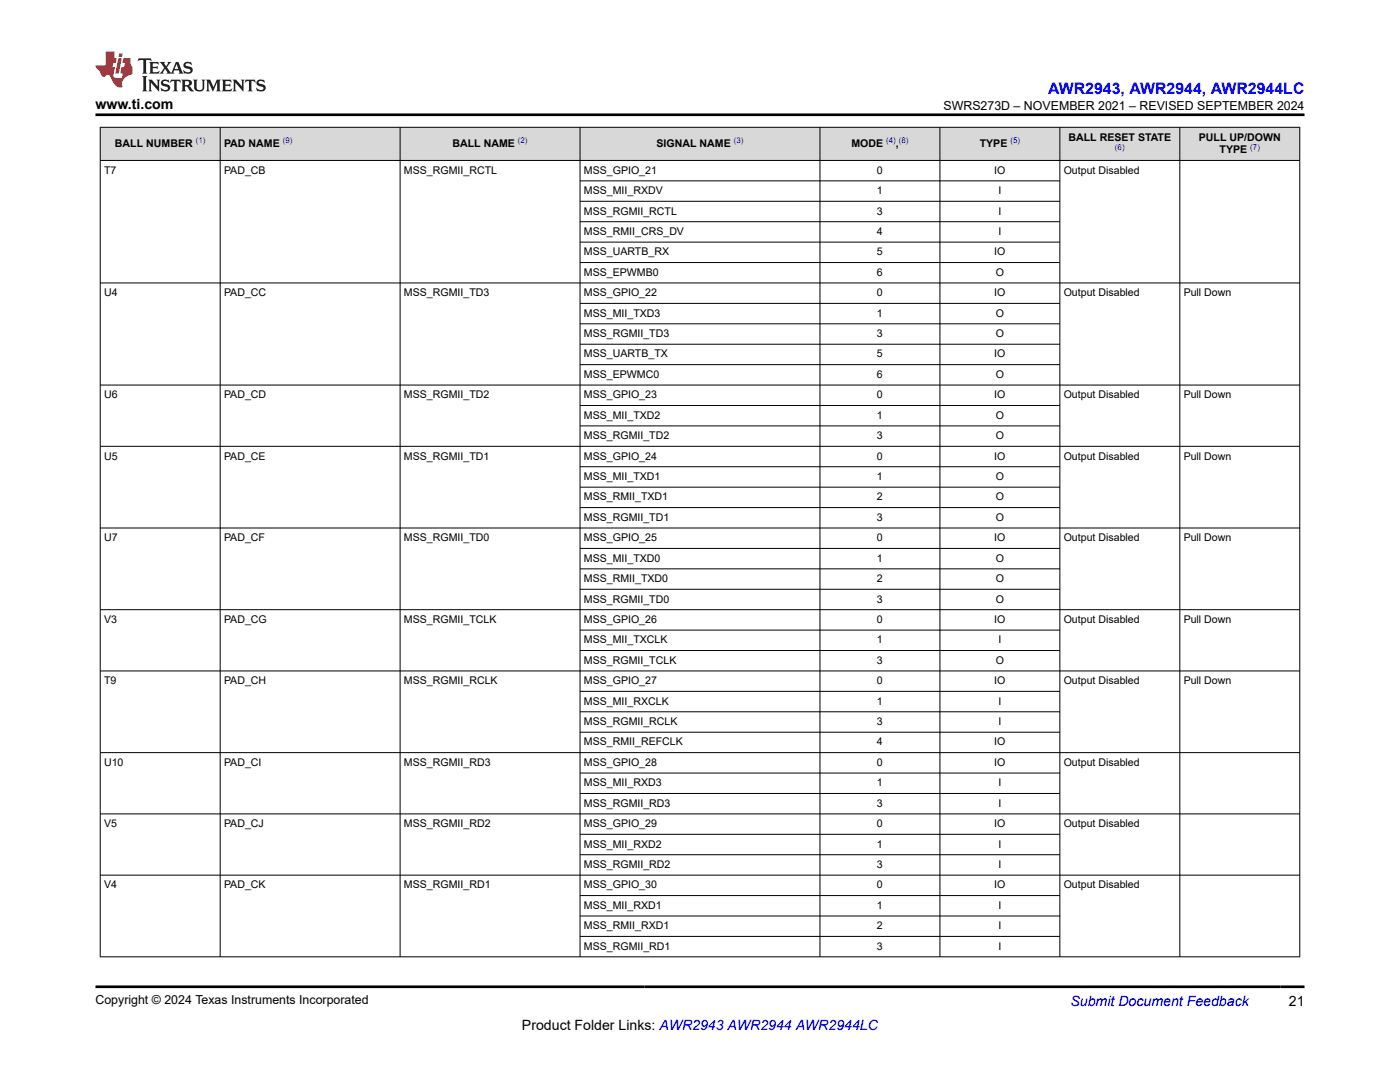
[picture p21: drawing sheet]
<svg xmlns="http://www.w3.org/2000/svg" width="279mm" height="216mm" viewBox="0 0 279 216" stroke-linecap="round" stroke-linejoin="round" font-family="sans-serif">
<defs><g id="words">
<text font-size="3.2" fill="#00f" x="209.2" y="18.7">AWR2943, AWR2944, AWR2944LC</text>
<g font-size="2.8">
<text x="19.1" y="21.8">www.ti.com</text>
<text x="257.2" y="200.7">21</text>
<text x="104.2" y="205.5">Product Folder Links: AWR2943 AWR2944 AWR2944LC</text>
</g>
<text font-size="2.8" fill="#00f" x="213.6" y="200.7">Submit Document Feedback</text>
<g font-size="2.5">
<text x="188.3" y="21.9">SWRS273D – NOVEMBER 2021 – REVISED SEPTEMBER 2024</text>
<text x="19.1" y="200.4">Copyright © 2024 Texas Instruments Incorporated</text>
</g>
<g font-size="2.1">
<text x="22.9" y="29.3">BALL NUMBER</text>
<text x="44.7" y="29.3">PAD NAME</text>
<text x="90.3" y="29.3">BALL NAME</text>
<text x="131" y="29.3">SIGNAL NAME</text>
<text x="169.9" y="29.3">MODE</text>
<text x="178.8" y="29.3">,</text>
<text x="195.5" y="29.3">TYPE</text>
<text x="213.2" y="28">BALL RESET STATE</text>
<text x="239.3" y="28">PULL UP/DOWN</text>
<text x="20.8" y="34.7">T7</text>
<text x="44.7" y="34.7">PAD_CB</text>
<text x="80.6" y="34.7">MSS_RGMII_RCTL</text>
<text x="116.5" y="34.7">MSS_GPIO_21</text>
<text x="175" y="34.7">0</text>
<text x="198.4" y="34.7">IO</text>
<text x="212.3" y="34.7">Output Disabled</text>
<text x="243.4" y="30.6">TYPE</text>
<text x="116.5" y="38.7">MSS_MII_RXDV</text>
<text x="175" y="38.7">1</text>
<text x="199.3" y="38.7">I</text>
<text x="116.5" y="42.8">MSS_RGMII_RCTL</text>
<text x="116.5" y="46.9">MSS_RMII_CRS_DV</text>
<text x="175" y="42.8">3</text>
<text x="175" y="46.9">4</text>
<text x="199.3" y="42.8">I</text>
<text x="199.3" y="46.9">I</text>
<text x="116.5" y="51">MSS_UARTB_RX</text>
<text x="175" y="51">5</text>
<text x="198.4" y="51">IO</text>
<text x="20.8" y="59.1">U4</text>
<text x="44.7" y="59.1">PAD_CC</text>
<text x="80.6" y="59.1">MSS_RGMII_TD3</text>
<text x="116.5" y="55">MSS_EPWMB0</text>
<text x="116.5" y="59.1">MSS_GPIO_22</text>
<text x="175" y="55">6</text>
<text x="175" y="59.1">0</text>
<text x="198.4" y="59.1">IO</text>
<text x="198.7" y="55">O</text>
<text x="212.3" y="59.1">Output Disabled</text>
<text x="236.2" y="59.1">Pull Down</text>
<text x="116.5" y="63.2">MSS_MII_TXD3</text>
<text x="175" y="63.2">1</text>
<text x="198.7" y="63.2">O</text>
<text x="116.5" y="67.3">MSS_RGMII_TD3</text>
<text x="116.5" y="71.3">MSS_UARTB_TX</text>
<text x="175" y="67.3">3</text>
<text x="175" y="71.3">5</text>
<text x="198.4" y="71.3">IO</text>
<text x="198.7" y="67.3">O</text>
<text x="116.5" y="75.4">MSS_EPWMC0</text>
<text x="175" y="75.4">6</text>
<text x="198.7" y="75.4">O</text>
<text x="20.8" y="79.5">U6</text>
<text x="44.7" y="79.5">PAD_CD</text>
<text x="80.6" y="79.5">MSS_RGMII_TD2</text>
<text x="116.5" y="83.6">MSS_MII_TXD2</text>
<text x="116.5" y="79.5">MSS_GPIO_23</text>
<text x="175" y="83.6">1</text>
<text x="175" y="79.5">0</text>
<text x="198.4" y="79.5">IO</text>
<text x="198.7" y="83.6">O</text>
<text x="212.3" y="79.5">Output Disabled</text>
<text x="236.2" y="79.5">Pull Down</text>
<text x="116.5" y="87.6">MSS_RGMII_TD2</text>
<text x="175" y="87.6">3</text>
<text x="198.7" y="87.6">O</text>
<text x="20.8" y="91.7">U5</text>
<text x="44.7" y="91.7">PAD_CE</text>
<text x="80.6" y="91.7">MSS_RGMII_TD1</text>
<text x="116.5" y="95.8">MSS_MII_TXD1</text>
<text x="116.5" y="91.7">MSS_GPIO_24</text>
<text x="175" y="95.8">1</text>
<text x="175" y="91.7">0</text>
<text x="198.4" y="91.7">IO</text>
<text x="198.7" y="95.8">O</text>
<text x="212.3" y="91.7">Output Disabled</text>
<text x="236.2" y="91.7">Pull Down</text>
<text x="116.5" y="99.9">MSS_RMII_TXD1</text>
<text x="175" y="99.9">2</text>
<text x="198.7" y="99.9">O</text>
<text x="116.5" y="103.9">MSS_RGMII_TD1</text>
<text x="175" y="103.9">3</text>
<text x="198.7" y="103.9">O</text>
<text x="20.8" y="108">U7</text>
<text x="44.7" y="108">PAD_CF</text>
<text x="80.6" y="108">MSS_RGMII_TD0</text>
<text x="116.5" y="112.1">MSS_MII_TXD0</text>
<text x="116.5" y="108">MSS_GPIO_25</text>
<text x="175" y="112.1">1</text>
<text x="175" y="108">0</text>
<text x="198.4" y="108">IO</text>
<text x="198.7" y="112.1">O</text>
<text x="212.3" y="108">Output Disabled</text>
<text x="236.2" y="108">Pull Down</text>
<text x="116.5" y="116.2">MSS_RMII_TXD0</text>
<text x="175" y="116.2">2</text>
<text x="198.7" y="116.2">O</text>
<text x="20.8" y="124.3">V3</text>
<text x="44.7" y="124.3">PAD_CG</text>
<text x="80.6" y="124.3">MSS_RGMII_TCLK</text>
<text x="116.5" y="120.2">MSS_RGMII_TD0</text>
<text x="116.5" y="124.3">MSS_GPIO_26</text>
<text x="175" y="120.2">3</text>
<text x="175" y="124.3">0</text>
<text x="198.4" y="124.3">IO</text>
<text x="198.7" y="120.2">O</text>
<text x="212.3" y="124.3">Output Disabled</text>
<text x="236.2" y="124.3">Pull Down</text>
<text x="116.5" y="128.4">MSS_MII_TXCLK</text>
<text x="175" y="128.4">1</text>
<text x="199.3" y="128.4">I</text>
<text x="20.8" y="136.5">T9</text>
<text x="44.7" y="136.5">PAD_CH</text>
<text x="80.6" y="136.5">MSS_RGMII_RCLK</text>
<text x="116.5" y="132.5">MSS_RGMII_TCLK</text>
<text x="116.5" y="136.5">MSS_GPIO_27</text>
<text x="175" y="132.5">3</text>
<text x="175" y="136.5">0</text>
<text x="198.4" y="136.5">IO</text>
<text x="198.7" y="132.5">O</text>
<text x="212.3" y="136.5">Output Disabled</text>
<text x="236.2" y="136.5">Pull Down</text>
<text x="116.5" y="140.6">MSS_MII_RXCLK</text>
<text x="175" y="140.6">1</text>
<text x="199.3" y="140.6">I</text>
<text x="116.5" y="144.7">MSS_RGMII_RCLK</text>
<text x="116.5" y="148.8">MSS_RMII_REFCLK</text>
<text x="175" y="144.7">3</text>
<text x="175" y="148.8">4</text>
<text x="198.4" y="148.8">IO</text>
<text x="199.3" y="144.7">I</text>
<text x="20.8" y="152.8">U10</text>
<text x="44.7" y="152.8">PAD_CI</text>
<text x="80.6" y="152.8">MSS_RGMII_RD3</text>
<text x="116.5" y="152.8">MSS_GPIO_28</text>
<text x="175" y="152.8">0</text>
<text x="198.4" y="152.8">IO</text>
<text x="212.3" y="152.8">Output Disabled</text>
<text x="116.5" y="156.9">MSS_MII_RXD3</text>
<text x="116.5" y="161">MSS_RGMII_RD3</text>
<text x="175" y="156.9">1</text>
<text x="175" y="161">3</text>
<text x="199.3" y="156.9">I</text>
<text x="199.3" y="161">I</text>
<text x="20.8" y="165">V5</text>
<text x="44.7" y="165">PAD_CJ</text>
<text x="80.6" y="165">MSS_RGMII_RD2</text>
<text x="116.5" y="165">MSS_GPIO_29</text>
<text x="175" y="165">0</text>
<text x="198.4" y="165">IO</text>
<text x="212.3" y="165">Output Disabled</text>
<text x="116.5" y="169.1">MSS_MII_RXD2</text>
<text x="116.5" y="173.2">MSS_RGMII_RD2</text>
<text x="175" y="169.1">1</text>
<text x="175" y="173.2">3</text>
<text x="199.3" y="169.1">I</text>
<text x="199.3" y="173.2">I</text>
<text x="20.8" y="177.3">V4</text>
<text x="44.7" y="177.3">PAD_CK</text>
<text x="80.6" y="177.3">MSS_RGMII_RD1</text>
<text x="116.5" y="177.3">MSS_GPIO_30</text>
<text x="175" y="177.3">0</text>
<text x="198.4" y="177.3">IO</text>
<text x="212.3" y="177.3">Output Disabled</text>
<text x="116.5" y="181.3">MSS_MII_RXD1</text>
<text x="116.5" y="185.4">MSS_RMII_RXD1</text>
<text x="175" y="181.3">1</text>
<text x="175" y="185.4">2</text>
<text x="199.3" y="181.3">I</text>
<text x="199.3" y="185.4">I</text>
<text x="116.5" y="189.5">MSS_RGMII_RD1</text>
<text x="175" y="189.5">3</text>
<text x="199.3" y="189.5">I</text>
</g>
<g font-size="1.6" fill="#00f">
<text x="39.1" y="28.6">(1)</text>
<text x="56.4" y="28.6">(9)</text>
<text x="103.4" y="28.6">(2)</text>
<text x="146.4" y="28.6">(3)</text>
<text x="176.8" y="28.6">(4) (8)</text>
<text x="201.6" y="28.6">(5)</text>
<text x="222.5" y="29.9">(6)</text>
<text x="249.5" y="29.9">(7)</text>
</g>
</g></defs>
<g fill="#d8d8d8">
<path d="M20 25.4h239.4v6.6h-239.4z" fill-rule="evenodd"/>
<path d="M20.1 25.5h23.8v6.5h-23.8z" fill-rule="evenodd"/>
<path d="M44 25.5h35.8v6.5h-35.8z" fill-rule="evenodd"/>
<path d="M79.9 25.5h35.8v6.5h-35.8z" fill-rule="evenodd"/>
<path d="M115.8 25.5h47.8v6.5h-47.8z" fill-rule="evenodd"/>
<path d="M163.7 25.5h23.8v6.5h-23.8z" fill-rule="evenodd"/>
<path d="M187.6 25.5h23.9v6.5h-23.9z" fill-rule="evenodd"/>
<path d="M211.6 25.5h23.8v6.5h-23.8z" fill-rule="evenodd"/>
<path d="M235.5 25.5h23.8v6.5h-23.8z" fill-rule="evenodd"/>
</g>
<g fill="none" stroke="#000" stroke-width=".2">
<path d="M19.9 25.4h239.6M19.9 32h239.6M20 25.3v165.7M43.9 25.3v165.7M79.9 25.3v165.7M115.8 25.3v165.7M115.8 36.1h95.8M163.6 25.3v165.7M187.6 25.3v165.7M211.5 25.3v165.7M235.5 25.3v165.7M259.4 25.3v165.7"/>
<path d="M19.9 56.5h239.6M115.8 40.2h95.8M115.8 44.2h95.8M115.8 48.3h95.8M115.8 52.4h95.8M19.9 76.8h239.6M115.8 60.5h95.8M115.8 64.6h95.8M115.8 68.7h95.8M115.8 72.8h95.8M19.9 89.1h239.6M115.8 80.9h95.8"/>
<path d="M115.8 85h95.8M115.8 93.1h95.8M115.8 97.2h95.8M19.9 105.4h239.6M115.8 101.3h95.8M115.8 109.4h95.8M115.8 113.5h95.8M115.8 117.6h95.8M19.9 121.7h239.6M19.9 133.9h239.6M115.8 125.7h95.8M115.8 129.8h95.8"/>
<path d="M115.8 138h95.8M19.9 150.2h239.6M115.8 142h95.8M115.8 146.1h95.8M115.8 154.3h95.8M115.8 158.3h95.8M19.9 162.4h239.6M19.9 174.6h239.6M115.8 166.5h95.8M115.8 170.6h95.8M115.8 178.7h95.8M19.9 190.9h239.6"/>
<path d="M115.8 182.8h95.8M115.8 186.8h95.8"/>
</g>
<path d="M27.7 11.6l-.2 .6 .5-.2h.6v.1v2.2l-.2 .4h1l-.2-.4v-2.2v-.1h.5l.5 .2-.1-.6zM29.8 12.4l.2 .3v1.6l-.2 .4h1.9l.1-.6a1.08 1.08 0 0 1-1.3 .2v-.7h.6l.4 .2v-.7l-.4 .2h-.6v-.5l.2-.2a1 1 0 0 1 1 .3l-.1-.5zM31.8 12.4l1 1.1-1 1.2h.9l-.2-.2 .4-.8 .5 .8-.2 .2h1.6l-.2-.2 .1-.5h1l.1 .5-.1 .2h.9l-.2-.4-.8-1.9h-.5l-1 2.1-.8-1.1 .9-1h-.8l.2 .2-.5 .6-.3-.6 .1-.2zM35.2 12.8l.4 1h-.8zM36.8 12.5a.65 .65 0 0 0-.2 .7 .65 .65 0 0 0 .6 .5l.7 .1 .1 .3a.79 .79 0 0 1-.7 .4 .79 .79 0 0 1-.7-.5l.1 .7 .2-.1a.93 .93 0 0 0 1.1 0 .93 .93 0 0 0 .4-.9 1.46 1.46 0 0 0-1.2-.6l-.1-.3a1.09 1.09 0 0 1 1.2 .2l-.2-.6-.1 .1-.6-.2zM28.4 15.2l.2 .4v2.2l-.2 .4h1l-.2-.4v-2.2l.2-.4zM29.6 15.9l.2 .4v1.5l-.2 .4h.8l-.3-.4v-1.3l1.7 1.8v-2l.2-.4h-.8l.2 .2 .1 1.1-1.2-1.3zM32.3 16a.65 .65 0 0 0-.2 .8 .65 .65 0 0 0 .7 .4l.6 .2 .1 .2a.79 .79 0 0 1-.7 .4 .79 .79 0 0 1-.7-.5l.1 .7 .2-.1a.93 .93 0 0 0 1.1 .1 .93 .93 0 0 0 .4-1 1.46 1.46 0 0 0-1.2-.5l-.1-.4a1.09 1.09 0 0 1 1.2 .2l-.2-.6-.1 .1-.6-.1zM34.1 15.9l-.1 .6a.63 .63 0 0 1 .7-.3l.1 1.6-.3 .4h1l-.2-.4v-1.6a.66 .66 0 0 1 .8 .3l-.1-.6zM36.2 15.9l.2 .4v1.5l-.2 .4h.9l-.2-.2v-.7h.5l.1 .2a.79 .79 0 0 0 1.2 .6l-1-.9a.61 .61 0 0 0 .6-.6 .61 .61 0 0 0-.5-.7zM36.9 16.2h.2a.47 .47 0 0 1 .5 .1 .47 .47 0 0 1 .1 .5l-.2 .1-.6 .1zM38.5 15.9l.2 .2a2.27 2.27 0 0 0 .4 2 1.04 1.04 0 0 0 1.7-.7v-1.3l.2-.2h-.8l.2 .4v1.1a.6 .6 0 0 1-.6 .6 .6 .6 0 0 1-.6-.6v-1.1l.3-.4zM41.1 15.9l.2 .4v1.5l-.2 .4h.7l-.2-.4v-1.4l.9 1.9 .8-1.9v1.4l-.2 .4h1l-.3-.4v-1.5l.3-.4h-.8l-.7 1.5-.7-1.5zM44.3 15.9l.2 .4v1.5l-.2 .4h1.9l.1-.6a1.09 1.09 0 0 1-1.3 .2v-.7h.6l.4 .2v-.6l-.4 .2h-.6v-.6l.2-.1a1.01 1.01 0 0 1 1 .3l-.1-.6zM46.4 15.9l.3 .4v1.5l-.3 .4h.8l-.2-.4v-1.3l1.6 1.8v-2l.2-.4h-.7l.2 .2v1.1l-1.2-1.3zM49 15.9l-.1 .6a.63 .63 0 0 1 .8-.3v1.6l-.3 .4h1l-.2-.4v-1.6a.66 .66 0 0 1 .8 .3l-.1-.6zM51.4 16a.65 .65 0 0 0-.2 .8 .65 .65 0 0 0 .6 .4l.6 .2 .2 .2a.79 .79 0 0 1-.8 .4 .79 .79 0 0 1-.6-.5l.1 .7 .2-.1a.93 .93 0 0 0 1 .1 .93 .93 0 0 0 .5-1 1.46 1.46 0 0 0-1.3-.5l-.1-.4a1.09 1.09 0 0 1 1.3 .2l-.2-.6-.2 .1-.5-.1z" fill="#231f20"/>
<path d="M21.1 10.3v2.7h-2v.4l.9 1a.95 .95 0 0 0 .9 .9 .59 .59 0 0 1 .6-.4 .59 .59 0 0 1 .5 .3l.4 .8a1.59 1.59 0 0 0 2.1 1.4 1.61 1.61 0 0 1 1-2.3l1-.3-.1-1.5a1.59 1.59 0 0 1-.4-1.7h-1.4l-.2 .9h.5l-.1 .9h-.5l-.2 .9v.3l.4 .1-.2 .9h-.6a.73 .73 0 0 1-1.1-.7l.3-1.5h-.5l.2-.9h.5l.2-.9h-.5v-1.3zM23.6 11.6l-.6 3.1h.7l.6-3.1zM23.8 10.7l-.1 .6h.7l.1-.6z" fill="#ed1c24"/>
<path d="M19.1 22.9h241.3M19.1 196.9h241.3" fill="none" stroke="#000" stroke-width=".53"/>
<use href="#words"/>
</svg>
